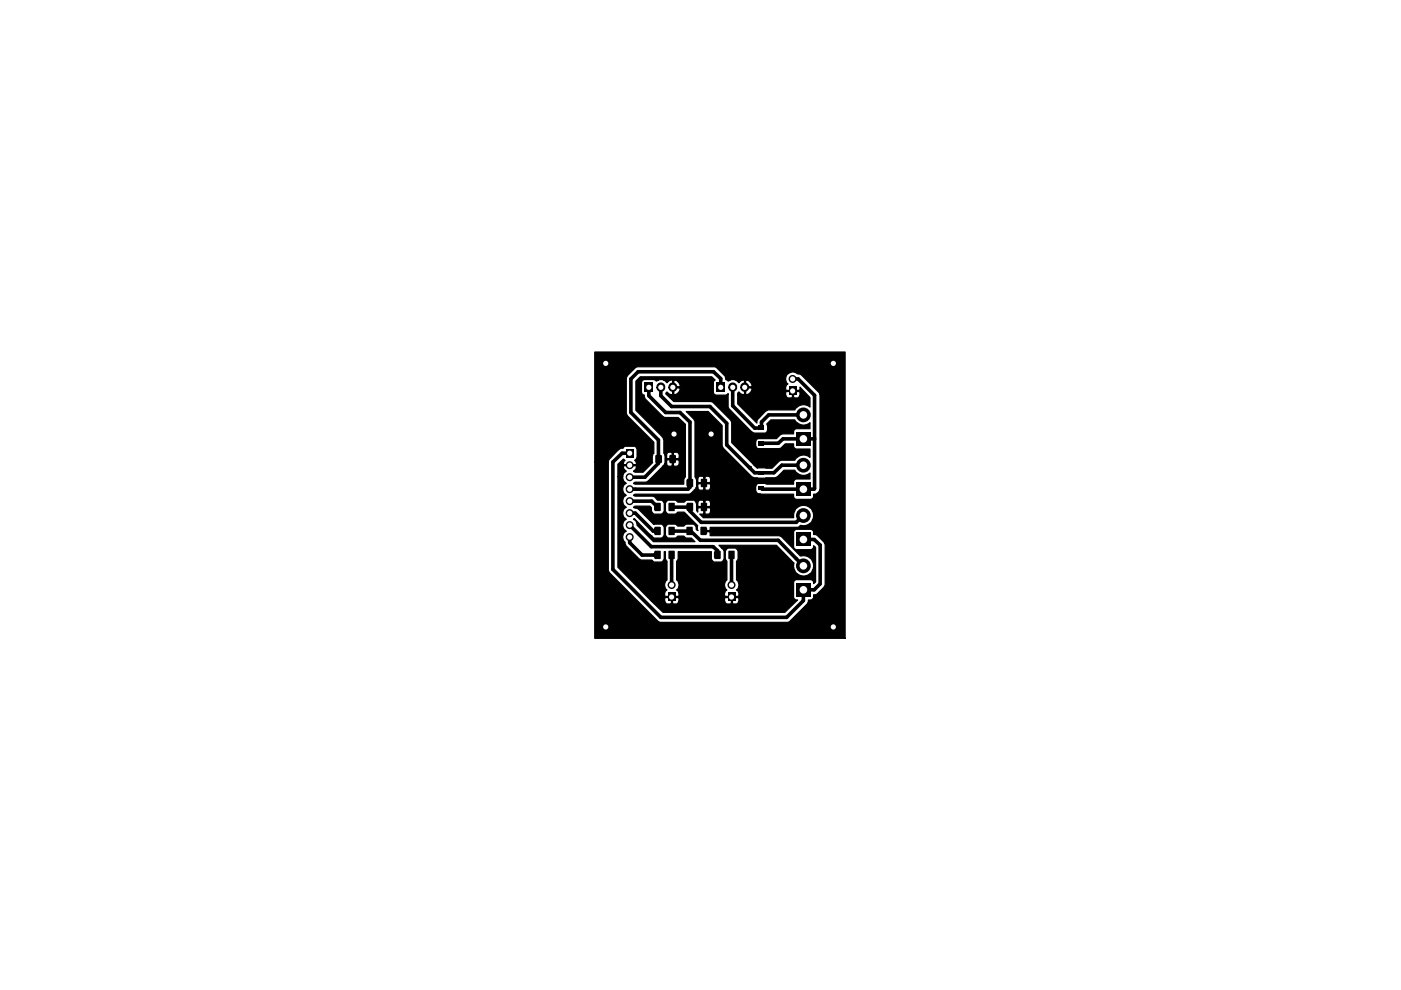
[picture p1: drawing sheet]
<svg xmlns="http://www.w3.org/2000/svg" width="297mm" height="210mm" viewBox="0 0 297 210" stroke-linecap="round" stroke-linejoin="round" font-family="sans-serif">
<g fill="none" stroke="#000" stroke-width=".76">
<path d="M133.5 96.1h-1.6l-2 1.9v22.7l10.2 10.2h26.7l3.5-3.6v-2.2h2.3l1.3-1.3v-8.2l-1.3-1.2h-2.3M137.6 82.1v1.8l3.5 3.6h3.1l2.1 2v13.8l-.4 .4h-12.4M140.1 82.1v1.8l2.3 2.3h8.1l3.6 3.5v4.6l5.9 5.9h4.1l1.7-1.6h4.5M152.8 82.1v-1.8l-1.5-1.5h-16l-1.5 1.5v7.2l5.8 5.8v4.9l-2.9 3h-3.2M155.3 82.1v3.9l4.7 4.8h1.4v-1.3l1.6-1.5h7.3M168 80.3h1.2l3.5 3.5-.1 9.2M170.3 93v1.1M172.6 93v10.7h-11l-.2-.2M172.6 93h-6.6l-1 1h-3.6M133.5 113.9v1.2l2.6 2.6h3.3M133.5 111.3l4.6 4.6h13.1l.9 .9v.9M133.5 108.8h1.2l3.8 3.8h.9"/>
<path d="M133.5 106.3h4.7l1.2 1.2M142.4 117.7v6.3M142.4 112.6h4.1l2 2h16.5l5.3 5.4M142.4 107.5h3.9v.9l2.4 2.3h20.1l1.5-1.4M155.1 117.7v6.3"/>
</g>
<g fill="#000">
<path d="M132.7 95.2h1.7v1.7h-1.7zM132.9 98a.85 .85 0 0 1 .9-.1 .85 .85 0 0 1 .6 .7h-1.7zM132.7 98.6h1.7a.85 .85 0 0 1-.9 .9 .85 .85 0 0 1-.8-.9zM136.6 81.1h1.9v2h-1.9zM139.2 82l1.8 .1zM138.9 96.6l.2-.2h1.1l.2 .2v1.4l-.2 .2h-1.1l-.2-.2zM139.4 81.4a.95 .95 0 0 1 1.1-.2 .95 .95 0 0 1 .6 .8h-1.9zM139.2 82.1h1.9a.95 .95 0 0 1-1 1 .95 .95 0 0 1-.9-1zM141.7 82l1.9 .1zM142 81.4a.95 .95 0 0 1 1-.2 .95 .95 0 0 1 .6 .8h-1.9zM141.7 82.1h1.9a.95 .95 0 0 1-1 1 .95 .95 0 0 1-.9-1zM142.1 96.4h1.1l.1 .2v1.4l-.1 .2h-1.1l-.2-.2v-1.4z"/>
<path d="M135.7 79.9h15.2l.7 .7-.4 .4v2.3l.2 .3 .4 .2h2.2l.4-.4v2.8l.2 .6 4.8 4.8 .5 .2h2.4a1.64 1.64 0 0 0 .5-1.5l-.2-.4 .8-.9h5.1a2.09 2.09 0 0 0 3.2 .6v1.3h-2.9l-.5 .4v.7h-2.4l-.4 .2-.9 .8h-4a1.64 1.64 0 0 0-.4 1.5l.4 .6h4.6l.4-.1 .9-.9h1.8v.7l.5 .4h2.9v1.8a2.09 2.09 0 0 0-3.2 .6l-3.1 .1-1.7 1.6h-3.1l-5.5-5.4v-4.6l-3.9-4-.5-.2h-7.8l-1.7-1.6v-.1l.2-.3 .4 .4 .6 .2 .2-.1v-1.3h.3v1.3a1.15 1.15 0 0 0 1.2-1.3h-1.6l.1-1.7h.3v1.4h1.2a1.2 1.2 0 0 0-1.5-1.4h-.2l-.6 .1-.4 .5a1.51 1.51 0 0 0-2.3-.4l-.4-.3h-2.2l-.3 .1-.2 .4v2.3l.2 .3 .4 .2 .2 .7 3.6 3.8 .6 .2h2.8l1.5 1.5v11.1l-.3 .5v1.1h-10.4l-.3-.2 .3-.3h2.3l.5-.1 3.5-3.6 .1-.2h.3v.2l.4 .3h.7l.1-.1v-1.2h.3v1.2l.1 .1h.7a1.09 1.09 0 0 0 .3-1.3h-2.4l-.2 .2v.6h-.3v-1.8h.3v.6l.2 .1h1v-1.1h.3v1.1h1.1l.1-.1a1.11 1.11 0 0 0-.4-1.2h-.7l-.1 .2-1.1-.2-.4 .3v.3h-.3l-.3-.4v-2.8l-.1-.5-5.8-5.8v-6.2zM151.9 81.1h1.8v2h-1.8zM154.4 82l1.9 .1zM154.7 81.4a.95 .95 0 0 1 1-.2 .95 .95 0 0 1 .6 .8h-1.9zM154.4 82.1h1.9a.95 .95 0 0 1-1 1 .95 .95 0 0 1-.9-1zM157 82l1.8 .1zM157.2 81.4a.95 .95 0 0 1 1.1-.2 .95 .95 0 0 1 .5 .8h-1.9zM156.9 82.1h1.9a.95 .95 0 0 1-.9 1 .95 .95 0 0 1-1-1zM160.9 93.6h1.1v.9h-1.1zM160.9 90.3h1.1v.9h-1.1zM167.2 82h1.7v1.7h-1.7zM167.2 80.3h1.7a.85 .85 0 0 1-.9 .9 .85 .85 0 0 1-.8-.9z"/>
<path d="M167.4 79.7a.85 .85 0 0 1 1-.1 .85 .85 0 0 1 .5 .7h-1.7zM168.8 91.5h3.1v3h-3.1zM132.9 110.7a.85 .85 0 0 1 .9-.1 .85 .85 0 0 1 .6 .7h-1.7zM132.7 111.3h1.7a.85 .85 0 0 1-.9 .9 .85 .85 0 0 1-.8-.9zM132.9 108.2a.85 .85 0 0 1 .9-.2 .85 .85 0 0 1 .6 .8h-1.7zM132.7 108.8h1.7a.85 .85 0 0 1-.9 .8 .85 .85 0 0 1-.8-.8zM132.9 113.3a.85 .85 0 0 1 .9-.2 .85 .85 0 0 1 .6 .8h-1.7zM132.7 113.9h1.7a.85 .85 0 0 1-.9 .8 .85 .85 0 0 1-.8-.8zM132.9 105.7a.85 .85 0 0 1 .9-.2 .85 .85 0 0 1 .6 .8h-1.7zM132.7 106.3h1.7a.85 .85 0 0 1-.9 .8 .85 .85 0 0 1-.8-.8zM132.9 100.6a.85 .85 0 0 1 .9-.2 .85 .85 0 0 1 .6 .8h-1.7zM132.7 101.2h1.7a.85 .85 0 0 1-.9 .8 .85 .85 0 0 1-.8-.8z"/>
<path d="M132.9 103.1a.85 .85 0 0 1 .9-.2 .85 .85 0 0 1 .6 .8h-1.7zM132.7 103.7h1.7a.85 .85 0 0 1-.9 .9 .85 .85 0 0 1-.8-.9zM138.8 106.7h1.3v1.6h-1.3zM138.8 111.7l1.3 .1v1.6h-1.3l-.1-1.5zM138.8 116.8h1.3v1.6h-1.3l-.1-1.4zM141.7 106.7h1.4l-.1 1.7-1.3-.1zM141.8 111.7l1.3 .1-.1 1.7-1.3-.1zM141.8 116.8h1.3l-.1 1.7-1.3-.1zM145.5 111.8h1.4l-.1 1.7-1.3-.1zM145.6 106.7h1.4v1.6h-1.4zM145.6 101.6h1.4v1.6h-1.4zM148.5 111.8h1.3l.1 1.4-.1 .3-1.3-.1z"/>
<path d="M148.6 106.7h1.3l-.1 1.7-1.2-.1zM148.6 101.6h1.3l-.1 1.7-1.2-.1zM151.5 116.8h1.3v1.6h-1.3l-.1-1.4zM154.5 116.8h1.3l-.1 1.7-1.3-.1zM160.9 99.8h1.1v.9h-1.1zM160.9 103.1h1.1v.9h-1.1zM168.8 112.9h3.1v2.9h-3.1zM168.8 102.2h3.1v3h-3.1zM141.5 125.6h1.7v1.8h-1.7zM141.5 124h1.7a.85 .85 0 0 1-.8 .9 .85 .85 0 0 1-.9-.9zM141.8 123.4a.85 .85 0 0 1 .9-.1 .85 .85 0 0 1 .5 .7h-1.7zM154.2 125.6h1.7v1.8h-1.7z"/>
<path d="M154.2 124h1.7a.85 .85 0 0 1-.8 .9 .85 .85 0 0 1-.9-.9zM154.5 123.4a.85 .85 0 0 1 .9-.1 .85 .85 0 0 1 .5 .7h-1.7zM168.8 123.5h3.1v3h-3.1zM126.1 74.6h53.1v60.7h-53.1v-37.3h2.9v22.9l.2 .6 10.4 10.3 .4 .2h27.1l.3-.2 3.7-3.7 .3-.9h.6l.3-.2 .2-.2v-.7l.8-.2 1.4-1.4 .2-.5v-8.9l-1.6-1.6-.8-.2v-.7l-.5-.4h-3.2l-.5 .4v3.5l.1 .3 .4 .1h3.2l.5-.4v-.4l.4 .3v7.4l-.4 .3v-.4l-.5-.4h-3.2l-.4 .2-.1 .2v3.5l.5 .4h.3l-2.7 2.6h-25.8l-2.5-2.3h2.8l.4 .6h.9l.2-.2v-1.2h.2l.1 1.4h.8l.5-.6h9.6l.4 .6h.9l.2-.2v-1.2h.2l.1 1.4h.8l.5-.6v-.6l-.2-.2h-2.7l-.2 .2v.6h-9.6v-.6l-.2-.2h-2.7l-.2 .2v.6h-2.8l-7.1-7.2v-19.3h1l.2 .9 .6 .6a1.43 1.43 0 0 0 0 2.5 1.43 1.43 0 0 0 0 2.6 1.43 1.43 0 0 0 0 2.5 1.43 1.43 0 0 0 0 2.5 1.36 1.36 0 0 0-.3 2.3l.2 .8 2.9 2.9 .3 .1h2.3l.4 .5h1.6l.6-.7v-1.5h.3v1.5l.3 .5v4l-.1 .1a1.42 1.42 0 0 0 .1 2l-.5 .6v.6l.2 .1h2.7l.2-.1v-.6h9.6v.6l.2 .1h2.7l.2-.1v-.6l-.5-.6 .1-.1a1.42 1.42 0 0 0-.1-2v-4l.3-.5v-1.6l-.6-.7h-1.5l-.6 .7v1.6l.3 .5v4l-.1 .1a1.42 1.42 0 0 0 .1 2l-.5 .6h-9.6l-.5-.6 .1-.1a1.42 1.42 0 0 0-.1-2v-4l.3-.5v-1.5h7v1.5l.2 .3 .3 .4h1.6l.6-.7v-1.6l-.6-.9-.5-.4h12.2l3.7 3.7a2.17 2.17 0 0 0 1.9 2.8 2.17 2.17 0 0 0 2.4-2.3 2.17 2.17 0 0 0-2.8-1.9l-4.2-4.2-.4-.1h-14.6v-.7l-.2-.2h-1.4v-.2h1.4l.2-.2v-.5l18.3 .1 .4-.1 .5-.4 .4 .1a2.18 2.18 0 0 0 2.4-2.2 2.18 2.18 0 0 0-2.5-2.2 2.18 2.18 0 0 0-1.8 2.7h-19.2l-.7-.8h.6l.2-.2v-1.1h.3v1.3h.7l.4-.2 .1-1-.2-.1h-2.4l-.2 .1v.8l-.2-.4-.1-1.6h.3v.6l.2 .2h1.1v-1.2h.3v1.2h1l.2-.2v-.6l-.5-.6h-.7v.2l-1.1-.2-.4 .3-.1 .3h-.3l-.5-.6h-1.6l-.4 .5h-1.4l-.5-.5h-1.5l-.4 .4-.2 .3v1.6l.4 .6 1.7 .1 .5-.4h1.4l2.8 2.9v.8l.1 .2-.4-.3a1 1 0 0 0-.6-1.1h-1.5l-.5 .4h-1.3l-.5-.4h-1.5l-.6 .7v1.6l.6 .7h1.5l.5-.4h1.3l.5 .4h1.1l.7 .8h-8.8l-3.4-3.5-.2-.8-.6-.5 .2-.2 4.1 4.2h1.6l.6-.7v-1.6l-.1-.3-.5-.4-1.6 .1-3.3-3.3-1-.3 .3-.3h3.2l.3 .4v.6l.5 .7h1.6l.6-.7v-1.6l-.1-.3-.5-.4h-.8l-.6-.6-.4-.2h-3.8l-.3-.2 .3-.2h11.6l.9-.7 .5-.8h.3l.1 .4 .4 .2h.6l.2-.1v-1.2h.3v1.3h.7l.4-.2 .1-1-.2-.1h-2.4l-.2 .1v.6h-.3v-1.7h.3v.6l.2 .1h1.1v-1.2h.3v1.2h1l.2-.1v-.7l-.5-.5h-.7v.1l-1.1-.1-.4 .2-.1 .4h-.3l-.3-.5v-11.7l-.2-.5-1.6-1.7h4.6l3 3v4.3l.3 .5 6 6 .5 .3 .8 .1 3.7-.1 .5-.3 1.3-1.3h2.3l.2 .3a2.16 2.16 0 0 0 3 .3v1.3h-2.9l-.5 .4v.7h-5.8l-.3-.2h-1.5l-.3 .2-.2 .5 .1 1.1 .4 .4 .7 .1h6.9v.7l.5 .4h3.2l.5-.4v-.7l.8-.2 .5-.6v-20.2l-.1-.5-3.8-3.8-.7-.2a1.5 1.5 0 0 0-2.2-.1 1.5 1.5 0 0 0 .1 2.2l-.5 .6v.6l.1 .2h2.7l.2-.2v-.5l2.1 2.2v2a2.09 2.09 0 0 0-3.2 .6h-5.7l-.4 .2-1.7 1.7-.2 .5v.4l-4.1-4.1v-1.8h10.2l.4 .6h.8l.2-.2v-1.2h.3v1.4h.9l.4-.6v-.6l-.2-.2h-2.7l-.1 .2v.6h-10.2v-.4l.3-.3 .4 .4 .5 .2 .2-.1v-1.3h.3v1.3l.2 .1a1.25 1.25 0 0 0 1.1-1.4h-1.6v-1.7h.3v1.4h1.3l.1-.3a1.25 1.25 0 0 0-1.7-1.1h-.2l-.5 .1-.4 .5-.5-.5a1.49 1.49 0 0 0-1.8 .1l-.5-.3-.2-.8-2.1-1.9h-16.4l-.5 .1-1.7 1.7-.2 .5v7.6l.2 .5 5.6 5.6v2.3l-.3 .6 .1 1.4-2.1 2-1.8-.1-.2-.1 .5-.5 .2-.4-.1-.2h-2.7a1.02 1.02 0 0 0 .6 1.1l-.6 .6-.2 .5h-1v-2.6l1.2-1.1 .3 .3-.4 .7 .1 .2h2.7l.1-.2-.4-.7 .5-.6v-1.8l-.5-.6h-2.2l-.3 .4h-.4l-.5 .3-2 1.9-.2 .8h-2.9z"/>
<circle cx="128.4" cy="77" r="1.57"/>
<circle cx="176.7" cy="77" r="1.57"/>
<circle cx="142.9" cy="92" r="1.57"/>
<circle cx="150.8" cy="92" r="1.57"/>
<circle cx="158.9" cy="99.1" r=".38"/>
<circle cx="170.3" cy="98.6" r="1.57"/>
<circle cx="170.3" cy="88" r="1.57"/>
<circle cx="170.3" cy="109.3" r="1.57"/>
<circle cx="170.3" cy="120" r="1.57"/>
<circle cx="128.4" cy="132.9" r="1.57"/>
<circle cx="176.7" cy="132.9" r="1.57"/>
</g>
<path d="M126.1 74.6h53.1v60.7h-53.1v-37.3h2.9v22.9l.2 .6 10.4 10.3 .4 .2h27.1l.3-.2 3.7-3.7 .3-.9h.6l.3-.2 .2-.2v-.7l.8-.2 1.4-1.4 .2-.5v-8.9l-1.6-1.6-.8-.2v-.7l-.5-.4h-3.2l-.5 .4v3.5l.1 .3 .4 .1h3.2l.5-.4v-.4l.4 .3v7.4l-.4 .3v-.4l-.5-.4h-3.2l-.4 .2-.1 .2v3.5l.1 .2 .7 .2-2.7 2.6h-25.8l-2.5-2.3h2.8l.4 .6h.9l.2-.2v-1.2h.2l.1 1.4h.8l.5-.6h9.6l.4 .6h.9l.2-.2v-1.2h.2l.1 1.4h.8l.5-.6v-.6l-.2-.2h-2.7l-.2 .2v.6h-9.6v-.6l-.2-.2h-2.7l-.2 .2v.6h-2.8l-7.1-7.2v-19.3h1l.2 .9 .6 .6a1.43 1.43 0 0 0 0 2.5 1.43 1.43 0 0 0 0 2.6 1.43 1.43 0 0 0 0 2.5 1.43 1.43 0 0 0 0 2.5 1.36 1.36 0 0 0-.3 2.3l.2 .8 2.9 2.9 .3 .1h2.3l.4 .5h1.6l.6-.7v-1.5h.3v1.5l.3 .5v4l-.1 .1a1.42 1.42 0 0 0 .1 2l-.5 .6v.6l.2 .1h2.7l.2-.1v-.6h9.6v.6l.2 .1h2.7l.2-.1v-.6l-.5-.6 .1-.1a1.42 1.42 0 0 0-.1-2v-4l.3-.5v-1.6l-.6-.7h-1.5l-.6 .7v1.6l.3 .5v4l-.1 .1a1.42 1.42 0 0 0 .1 2l-.5 .6h-9.6l-.5-.6 .1-.1a1.42 1.42 0 0 0-.1-2v-4l.3-.5v-1.5h7v1.5l.2 .3 .3 .4h1.6l.6-.7v-1.6l-.6-.9-.5-.4h12.2l3.7 3.7a2.17 2.17 0 0 0 1.9 2.8 2.17 2.17 0 0 0 2.4-2.3 2.17 2.17 0 0 0-2.8-1.9l-4.2-4.2-.4-.1h-14.6v-.7l-.2-.2h-1.4v-.2h1.4l.2-.2v-.5l18.3 .1 .4-.1 .5-.4 .4 .1a2.18 2.18 0 0 0 2.4-2.2 2.18 2.18 0 0 0-2.5-2.2 2.18 2.18 0 0 0-1.8 2.7h-19.2l-.7-.8h.6l.2-.2v-1.1h.3v1.3h.7l.4-.2 .1-1-.2-.1h-2.4l-.2 .1v.8l-.2-.4-.1-1.6h.3v.6l.2 .2h1.1v-1.2h.3v1.2h1l.2-.2v-.6l-.5-.6h-.7v.2l-1.1-.2-.4 .3-.1 .3h-.3l-.5-.6h-1.6l-.4 .5h-1.4l-.5-.5h-1.5l-.4 .4-.2 .3v1.6l.4 .6 1.7 .1 .5-.4h1.4l2.8 2.9v.8l.1 .2-.4-.3a1 1 0 0 0-.6-1.1h-1.5l-.5 .4h-1.3l-.5-.4h-1.5l-.6 .7v1.6l.6 .7h1.5l.5-.4h1.3l.5 .4h1.1l.7 .8h-8.8l-3.4-3.5-.2-.8-.6-.5 .2-.2 4.1 4.2h1.6l.6-.7v-1.6l-.1-.3-.5-.4-1.6 .1-3.3-3.3-1-.3 .3-.3h3.2l.3 .4v.6l.5 .7h1.6l.6-.7v-1.6l-.1-.3-.5-.4h-.8l-.6-.6-.4-.2h-3.8l-.3-.2 .3-.2h11.6l.9-.7 .5-.8h.3l.1 .4 .4 .2h.6l.2-.1v-1.2h.3v1.3h.7l.4-.2 .1-1-.2-.1h-2.4l-.2 .1v.6h-.3v-1.7h.3v.6l.2 .1h1.1v-1.2h.3v1.2h1l.2-.1v-.7l-.5-.5h-.7v.1l-1.1-.1-.4 .2-.1 .4h-.3l-.3-.5v-11.7l-.2-.5-1.6-1.7h4.6l3 3v4.3l.3 .5 6 6 .5 .3 .8 .1 3.7-.1 .5-.3 1.3-1.3h2.3l.2 .3a2.16 2.16 0 0 0 3 .3v1.3h-2.9l-.5 .4v.7h-5.8l-.3-.2h-1.5l-.3 .2-.2 .5 .1 1.1 .4 .4 .7 .1h6.9v.7l.5 .4h3.2l.5-.4v-.7l.8-.2 .5-.6v-20.2l-.1-.5-3.8-3.8-.7-.2a1.5 1.5 0 0 0-2.2-.1 1.5 1.5 0 0 0 .1 2.2l-.5 .6v.6l.1 .2h2.7l.2-.2v-.5l2.1 2.2v2a2.09 2.09 0 0 0-3.2 .6h-5.7l-.4 .2-1.7 1.7-.2 .5v.4l-4.1-4.1v-1.8h10.2l.4 .6h.8l.2-.2v-1.2h.3v1.4h.9l.4-.6v-.6l-.2-.2h-2.7l-.1 .2v.6h-10.2v-.4l.3-.3 .4 .4 .5 .2 .2-.1v-1.3h.3v1.3l.2 .1a1.25 1.25 0 0 0 1.1-1.4h-1.6v-1.7h.3v1.4h1.3l.1-.3a1.25 1.25 0 0 0-1.7-1.1h-.2l-.5 .1-.4 .5-.5-.5a1.49 1.49 0 0 0-1.8 .1l-.5-.3-.2-.8-2.1-1.9h-16.4l-.5 .1-1.7 1.7-.2 .5v7.6l.2 .5 5.6 5.6v2.3l-.3 .6 .1 1.4-2.1 2-1.8-.1-.2-.1 .5-.5 .2-.4-.1-.2h-2.7a1.02 1.02 0 0 0 .6 1.1l-.6 .6-.2 .5h-1v-2.6l1.2-1.1 .3 .3-.4 .7 .1 .2h2.7l.1-.2-.4-.7 .5-.6v-1.8l-.5-.6h-2.2l-.3 .4h-.4l-.5 .3-2 1.9-.2 .8h-2.9zM134.8 80.8l.9-.9h15.2l.7 .7-.4 .4v2.3l.2 .3 .4 .2h2.2l.4-.4v2.8l.2 .6 4.8 4.8 .5 .2h2.4a1.64 1.64 0 0 0 .5-1.5l-.2-.4 .8-.9h5.1a2.09 2.09 0 0 0 3.2 .6v1.3h-2.9l-.5 .4v.7h-2.4l-.4 .2-.9 .8h-4a1.64 1.64 0 0 0-.4 1.5l.4 .6h4.6l.4-.1 .9-.9h1.8v.7l.5 .4h2.9v1.8a2.09 2.09 0 0 0-3.2 .6l-3.1 .1-1.7 1.6h-3.1l-5.5-5.4v-4.6l-3.9-4-.5-.2h-7.8l-1.7-1.6v-.1l.2-.3 .4 .4 .6 .2 .2-.1v-1.3h.3v1.3a1.15 1.15 0 0 0 1.2-1.3h-1.6l.1-1.7h.3v1.4h1.2a1.2 1.2 0 0 0-1.5-1.4h-.2l-.6 .1-.4 .5a1.51 1.51 0 0 0-2.3-.4l-.4-.3h-2.2l-.3 .1-.2 .4v2.3l.2 .3 .4 .2 .2 .7 3.6 3.8 .6 .2h2.8l1.5 1.5v11.1l-.3 .5v1.1h-10.4l-.3-.2 .3-.3h2.3l.5-.1 3.5-3.6 .1-.2h.3v.2l.4 .3h.7l.1-.1v-1.2h.3v1.2l.1 .1h.7a1.09 1.09 0 0 0 .3-1.3h-2.4l-.2 .2v.6h-.3v-1.8h.3v.6l.2 .1h1v-1.1h.3v1.1h1.1l.1-.1a1.11 1.11 0 0 0-.4-1.2h-.7l-.1 .2-1.1-.2-.4 .3v.3h-.3l-.3-.4v-2.8l-.1-.5-5.8-5.8z" fill="none" stroke="#000" stroke-width=".25"/>
<g fill="#fff">
<circle cx="155.1" cy="124" r=".55"/>
<circle cx="170.3" cy="125.1" r=".8"/>
<circle cx="170.3" cy="120" r=".8"/>
<circle cx="155.1" cy="126.6" r=".55"/>
<circle cx="170.3" cy="109.3" r=".8"/>
<circle cx="170.3" cy="114.4" r=".8"/>
<circle cx="133.5" cy="111.3" r=".55"/>
<circle cx="133.5" cy="108.8" r=".55"/>
<circle cx="142.4" cy="124" r=".55"/>
<circle cx="142.4" cy="126.6" r=".55"/>
<circle cx="133.5" cy="113.9" r=".55"/>
<circle cx="133.5" cy="106.3" r=".55"/>
<circle cx="155.3" cy="82.1" r=".55"/>
<circle cx="152.8" cy="82.1" r=".55"/>
<circle cx="168" cy="80.3" r=".55"/>
<circle cx="157.9" cy="82.1" r=".55"/>
<circle cx="168" cy="82.9" r=".55"/>
<circle cx="133.5" cy="96.1" r=".55"/>
<circle cx="142.6" cy="82.1" r=".55"/>
<circle cx="140.1" cy="82.1" r=".55"/>
<circle cx="133.5" cy="101.2" r=".55"/>
<circle cx="133.5" cy="103.7" r=".55"/>
<circle cx="133.5" cy="98.6" r=".55"/>
<circle cx="137.6" cy="82.1" r=".55"/>
<circle cx="170.3" cy="88" r=".8"/>
<circle cx="170.3" cy="93" r=".8"/>
<circle cx="170.3" cy="98.6" r=".8"/>
<circle cx="170.3" cy="103.7" r=".8"/>
<circle cx="142.9" cy="92" r=".55"/>
<circle cx="150.8" cy="92" r=".55"/>
<circle cx="128.4" cy="77" r=".55"/>
<circle cx="176.7" cy="77" r=".55"/>
<circle cx="176.7" cy="132.9" r=".55"/>
<circle cx="128.4" cy="132.9" r=".55"/>
</g>
</svg>
